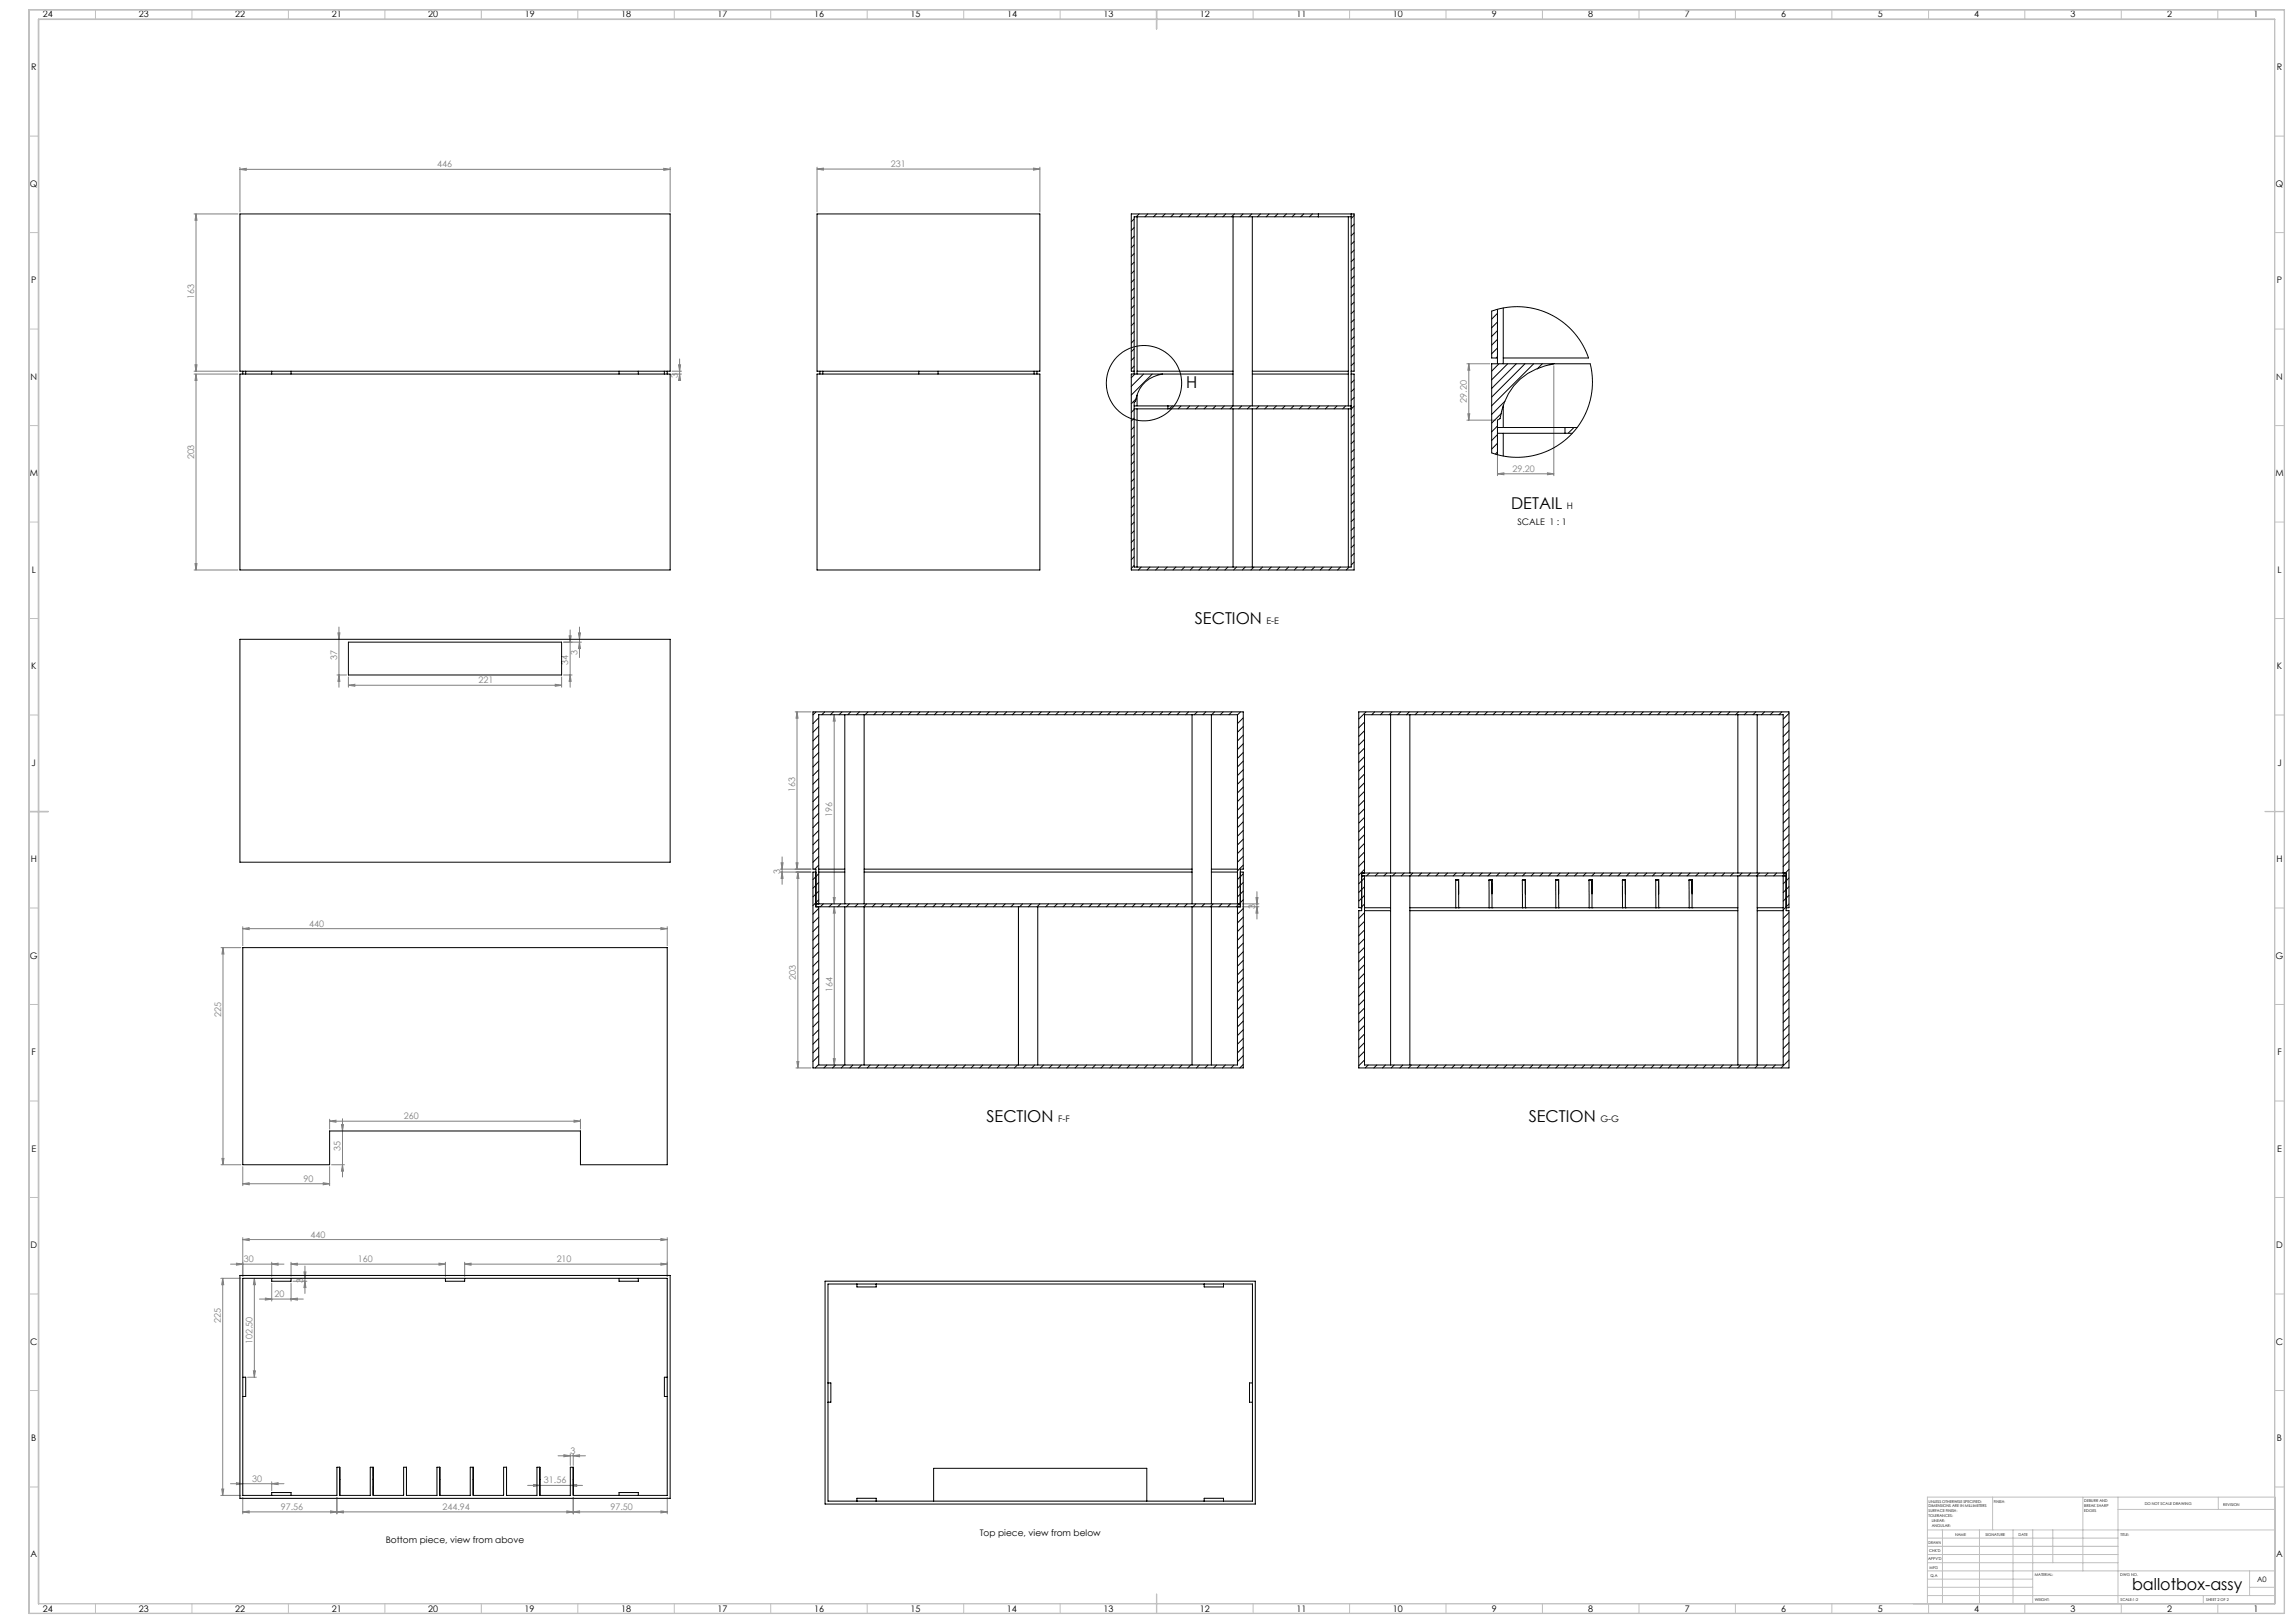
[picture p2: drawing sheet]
<svg xmlns="http://www.w3.org/2000/svg" width="1189mm" height="841mm" viewBox="0 0 1189 841" stroke-linecap="round" stroke-linejoin="round" font-family="sans-serif">
<defs><g id="words">
<g font-size="8.5">
<text x="615" y="201">H</text>
<text x="783" y="264">DETAIL</text>
<text x="619" y="323">SECTION</text>
<text x="511" y="581">SECTION</text>
<text x="792" y="581">SECTION</text>
<text x="1105" y="824">ballotbox-assy</text>
</g>
<g font-size="4.7">
<text x="22" y="9">24</text>
<text x="72" y="9">23</text>
<text x="122" y="9">22</text>
<text x="172" y="9">21</text>
<text x="222" y="9">20</text>
<text x="272" y="9">19</text>
<text x="322" y="9">18</text>
<text x="372" y="9">17</text>
<text x="422" y="9">16</text>
<text x="472" y="9">15</text>
<text x="522" y="9">14</text>
<text x="572" y="9">13</text>
<text x="622" y="9">12</text>
<text x="672" y="9">11</text>
<text x="722" y="9">10</text>
<text x="773" y="9">9</text>
<text x="823" y="9">8</text>
<text x="873" y="9">7</text>
<text x="923" y="9">6</text>
<text x="973" y="9">5</text>
<text x="1023" y="9">4</text>
<text x="1073" y="9">3</text>
<text x="1123" y="9">2</text>
<text x="1168" y="9">1</text>
<text x="16" y="36">R</text>
<text x="1180" y="36">R</text>
<text x="16" y="97">Q</text>
<text x="1179" y="97">Q</text>
<text x="16" y="147">P</text>
<text x="1180" y="147">P</text>
<text x="16" y="197">N</text>
<text x="1180" y="197">N</text>
<text x="15" y="247">M</text>
<text x="1179" y="247">M</text>
<text x="812" y="264">H</text>
<text x="786" y="272">SCALE 1 : 1</text>
<text x="16" y="297">L</text>
<text x="1180" y="297">L</text>
<text x="656" y="323">E-E</text>
<text x="16" y="347">K</text>
<text x="1180" y="347">K</text>
<text x="16" y="397">J</text>
<text x="1180" y="397">J</text>
<text x="16" y="447">H</text>
<text x="1180" y="447">H</text>
<text x="16" y="497">G</text>
<text x="1179" y="497">G</text>
<text x="16" y="547">F</text>
<text x="1180" y="547">F</text>
<text x="548" y="581">F-F</text>
<text x="829" y="581">G-G</text>
<text x="16" y="597">E</text>
<text x="1180" y="597">E</text>
<text x="16" y="647">D</text>
<text x="1180" y="647">D</text>
<text x="16" y="697">C</text>
<text x="1180" y="697">C</text>
<text x="16" y="747">B</text>
<text x="1180" y="747">B</text>
<text x="508" y="796">Top piece, view from below</text>
<text x="200" y="800">Bottom piece, view from above</text>
<text x="16" y="807">A</text>
<text x="1180" y="807">A</text>
<text x="22" y="835">24</text>
<text x="72" y="835">23</text>
<text x="122" y="835">22</text>
<text x="172" y="835">21</text>
<text x="222" y="835">20</text>
<text x="272" y="835">19</text>
<text x="322" y="835">18</text>
<text x="372" y="835">17</text>
<text x="422" y="835">16</text>
<text x="472" y="835">15</text>
<text x="522" y="835">14</text>
<text x="572" y="835">13</text>
<text x="622" y="835">12</text>
<text x="672" y="835">11</text>
<text x="722" y="835">10</text>
<text x="773" y="835">9</text>
<text x="823" y="835">8</text>
<text x="873" y="835">7</text>
<text x="923" y="835">6</text>
<text x="973" y="835">5</text>
<text x="1023" y="835">4</text>
<text x="1073" y="835">3</text>
<text x="1123" y="835">2</text>
<text x="1168" y="835">1</text>
</g>
<g font-size="4.7" fill="#808080">
<text x="227" y="87">446</text>
<text x="462" y="87">231</text>
<text x="101" y="155" transform="rotate(-90 101 155)">163</text>
<text x="351" y="196" transform="rotate(-90 351 196)">3</text>
<text x="760" y="209" transform="rotate(-90 760 209)">29.20</text>
<text x="101" y="238" transform="rotate(-90 101 238)">203</text>
<text x="784" y="244">29.20</text>
<text x="299" y="339" transform="rotate(-90 299 339)">3</text>
<text x="175" y="342" transform="rotate(-90 175 342)">37</text>
<text x="295" y="345" transform="rotate(-90 295 345)">34</text>
<text x="248" y="354">221</text>
<text x="412" y="411" transform="rotate(-90 412 411)">163</text>
<text x="431" y="423" transform="rotate(-90 431 423)">196</text>
<text x="404" y="453" transform="rotate(-90 404 453)">3</text>
<text x="650" y="471" transform="rotate(-90 650 471)">3</text>
<text x="160" y="480">440</text>
<text x="413" y="508" transform="rotate(-90 413 508)">203</text>
<text x="431" y="514" transform="rotate(-90 431 514)">164</text>
<text x="115" y="527" transform="rotate(-90 115 527)">225</text>
<text x="209" y="580">260</text>
<text x="177" y="597" transform="rotate(-90 177 597)">35</text>
<text x="157" y="612">90</text>
<text x="161" y="641">440</text>
<text x="126" y="654">30</text>
<text x="186" y="654">160</text>
<text x="289" y="654">210</text>
<text x="157" y="665" transform="rotate(-90 157 665)">3</text>
<text x="142" y="672">20</text>
<text x="114" y="685" transform="rotate(-90 114 685)">225</text>
<text x="131" y="697" transform="rotate(-90 131 697)">102.50</text>
<text x="296" y="753">3</text>
<text x="131" y="768">30</text>
<text x="282" y="769">31.56</text>
<text x="146" y="782">97.56</text>
<text x="229" y="782">244.94</text>
<text x="316" y="782">97.50</text>
</g>
<text font-size="3.9" x="1170" y="820">A0</text>
<g font-size="2">
<text x="1000" y="779">UNLESS OTHERWISE SPECIFIED:</text>
<text x="1033" y="779">FINISH:</text>
<text x="1080" y="778">DEBURR AND</text>
<text x="1112" y="780">DO NOT SCALE DRAWING</text>
<text x="1000" y="781">DIMENSIONS ARE IN MILLIMETERS</text>
<text x="1000" y="784">SURFACE FINISH:</text>
<text x="1080" y="781">BREAK SHARP</text>
<text x="1080" y="783">EDGES</text>
<text x="1152" y="780">REVISION</text>
<text x="1000" y="786">TOLERANCES:</text>
<text x="1001" y="789">LINEAR:</text>
<text x="1001" y="791">ANGULAR:</text>
<text x="1013" y="796">NAME</text>
<text x="1029" y="796">SIGNATURE</text>
<text x="1046" y="796">DATE</text>
<text x="1099" y="796">TITLE:</text>
<text x="1000" y="800">DRAWN</text>
<text x="999" y="808">APPV'D</text>
<text x="1000" y="804">CHK'D</text>
<text x="1000" y="813">MFG</text>
<text x="1001" y="817">Q.A</text>
<text x="1055" y="817">MATERIAL:</text>
<text x="1099" y="817">DWG NO.</text>
<text x="1055" y="830">WEIGHT:</text>
<text x="1099" y="830">SCALE:1:2</text>
<text x="1143" y="830">SHEET 2 OF 2</text>
</g>
</g></defs>
<circle cx="593" cy="199" r="20" fill="none" stroke="#000" stroke-width=".52"/>
<g fill="none" stroke="#808080" stroke-width=".52">
<path d="M124 88l4-1v1zM124 87v23M124 88h223M344 87l3 1h-3zM347 87v23M423 88l4-1v1zM423 87v23M423 88h116M536 87l3 1h-3zM539 87v23M101 111h22M102 111v3h-1z"/>
<path d="M102 111v81M101 192h22M101 194h22M101 189h1v3zM102 194v3h-1zM102 194v101M348 192h5M348 194h5M352 189h1l-1 3zM352 194l1 3h-1zM352 186v11M760 189h12"/>
<path d="M761 189v29M761 189l1 3h-1zM805 190v56M760 218h15M761 214h1l-1 4zM776 219v27M776 246l3-1v1zM776 246h29M802 245l3 1h-3zM101 295h22M101 292h1v3zM175 328h1v3z"/>
<path d="M176 325v31M292 333h9M295 329h1v4zM296 326v30M300 328h1l-1 3zM300 325v16M300 333l1 3h-1zM175 350h5M176 350v3h-1zM181 355h3v1zM181 351v5M181 355h110"/>
<path d="M288 355h3l-3 1zM291 351v5M292 350h5M296 350v3h-1zM412 369h8M413 369l1 3h-1zM413 369v81M432 370l1 4h-1zM432 370v98M404 452h16M404 450h16M405 447h1l-1 3z"/>
<path d="M405 452l1 3h-1zM405 444v14M413 447h1l-1 3zM414 452v101M414 452v3h-1zM432 465h1l-1 3zM432 470v82M432 470l1 3h-1zM644 468h8M644 470h8M651 465h1l-1 3zM651 470l1 3h-1z"/>
<path d="M651 462v14M115 491h10M116 491v3h-1zM116 491v113M126 481h3v1zM126 480v10M126 481h220M343 481h3l-3 1zM346 480v10M413 553h7M413 550h1v3zM432 549h1l-1 3z"/>
<path d="M171 580v5M178 580v30M301 580v5M171 581l3-1v1zM171 581h130M177 583h1v3zM298 580l3 1h-3zM115 604h10M115 600h1v4zM126 613h3v1zM126 605v9M126 613h45"/>
<path d="M168 613h3l-3 1zM171 605v9M172 604h7M178 604v3h-1zM119 655h28M123 655h3l-3 1zM126 642h3v1zM126 641v20M126 642h220M141 655h3v1zM141 654v7M151 655h3v1z"/>
<path d="M151 654v7M151 655h80M158 659h1l-1 3zM158 656v14M228 655h3l-3 1zM231 654v7M241 655h3v1zM241 655h105M241 654v7M343 642h3l-3 1zM343 655h3l-3 1zM346 641v20"/>
<path d="M114 662h11M115 662l1 4h-1zM115 662v113M132 662v52M132 662v4h-1zM134 673h23M138 673h3l-3 1zM141 665v9M151 673h3v1zM151 665v9M152 664h7M158 664l1 3h-1z"/>
<path d="M128 714h5M131 710h1v4zM289 754h14M292 754h4l-4 1zM296 753v6M297 754h3v1zM297 753v6M114 775h11M115 772h1l-1 3zM119 769h28M123 768l3 1h-3zM126 776v8"/>
<path d="M141 769l3-1v1zM141 768v4M175 776v8M273 770h29M277 769l3 1h-3zM296 770l3-1v1zM297 776v8M346 776v8M126 783h3v1zM171 783h4l-4 1zM175 783h3v1zM294 783h3l-3 1z"/>
<path d="M297 783h3v1zM343 783h3l-3 1zM346 783h-220"/>
</g>
<g fill="none" stroke="#c0c0c0" stroke-width=".52">
<path d="M49 5v5M99 5v5M149 5v5M199 5v5M249 5v5M299 5v5M349 5v5M399 5v5M449 5v5M499 5v5M549 5v5M649 5v5"/>
<path d="M699 5v5M749 5v5M799 5v5M849 5v5M899 5v5M949 5v5M1000 5v5M1049 5v5M1099 5v5M1149 5v5M15 71h5M1179 71h5"/>
<path d="M15 121h5M1179 121h5M15 171h5M1179 171h5M15 221h5M1179 221h5M15 271h5M1179 271h5M15 321h5M1179 321h5M15 371h5M1179 371h5"/>
<path d="M15 471h5M1179 471h5M15 521h5M1179 521h5M15 571h5M1179 571h5M15 621h5M1179 621h5M15 671h5M1179 671h5M15 721h5M1179 721h5"/>
<path d="M15 771h5M1033 776v17M1080 776v38M1098 776v55M1150 776v6M1179 771h5M1179 776h-180v55M999 793h180M999 797h99M1007 793v38M1026 793v38M1043 793v38"/>
<path d="M1054 793v38M1064 793v17M1098 782h81M999 810h99M999 806h99M999 801h99M999 818h55M999 814h180M1166 814v13M49 831v5M99 831v5M149 831v5"/>
<path d="M199 831v5M249 831v5M299 831v5M349 831v5M399 831v5M449 831v5M499 831v5M549 831v5M649 831v5M699 831v5M749 831v5M799 831v5"/>
<path d="M849 831v5M899 831v5M949 831v5M999 827h180M999 823h55M1000 831v5M1049 831v5M1099 831v5M1142 827v4M1149 831v5M1166 823h13"/>
</g>
<path d="M15 5h1169v831h-1169zM20 10h1159v821h-1159zM599 5v10M15 421h10M1174 421h10M599 826v10" fill="none" stroke="#c0c0c0" stroke-width=".7"/>
<g fill="#808080">
<path d="M296 770l3-1v1zM277 769l3 1h-3z"/>
<path d="M294 783h3l-3 1zM175 783h3v1z"/>
<path d="M343 481h3l-3 1zM126 481h3v1zM298 580l3 1h-3zM171 581l3-1v1zM151 673h3v1zM138 673h3l-3 1zM141 655h3v1zM123 655h3l-3 1zM141 769l3-1v1zM123 768l3 1h-3zM171 783h4l-4 1zM126 783h3v1zM297 754h3v1zM292 754h4l-4 1z"/>
<path d="M124 88l4-1v1zM344 87l3 1h-3zM423 88l4-1v1zM536 87l3 1h-3zM181 355h3v1zM288 355h3l-3 1zM126 613h3v1zM168 613h3l-3 1zM297 783h3v1zM343 783h3l-3 1zM241 655h3v1zM343 655h3l-3 1zM151 655h3v1zM228 655h3l-3 1zM776 246l3-1v1zM802 245l3 1h-3z"/>
<path d="M343 642h3l-3 1zM126 642h3v1z"/>
<path d="M296 350v3h-1zM295 329h1v4zM176 350v3h-1zM175 328h1v3zM158 664l1 3h-1zM158 659h1l-1 3zM761 214h1l-1 4zM761 189l1 3h-1z"/>
<path d="M131 710h1v4zM132 662v4h-1z"/>
<path d="M102 111v3h-1zM101 189h1v3zM102 194v3h-1zM101 292h1v3zM352 189h1l-1 3zM352 194l1 3h-1zM300 328h1l-1 3zM300 333l1 3h-1zM116 491v3h-1zM115 600h1v4zM177 583h1v3zM178 604v3h-1zM115 662l1 4h-1zM115 772h1l-1 3zM414 452v3h-1zM413 550h1v3zM432 470l1 3h-1zM432 549h1l-1 3zM432 370l1 4h-1zM432 465h1l-1 3zM651 465h1l-1 3zM651 470l1 3h-1zM413 369l1 3h-1zM413 447h1l-1 3zM405 447h1l-1 3zM405 452l1 3h-1z"/>
</g>
<g fill="none" stroke="#000" stroke-width=".52">
<path d="M124 111h223v81h-223zM423 111h116v81h-116zM588 113l-2 2M588 118l-2 1M589 112v82M590 111l-1 1M595 111l-2 1M599 111l-1 1M604 111l-2 1M608 111l-1 1M613 111l-2 1M617 111l-1 1"/>
<path d="M622 111l-2 1M626 111l-1 1M631 111l-2 1M635 111l-1 1M639 112v98l-1 2M640 111l-2 1M644 111l-1 1M649 111l-2 1M649 112v98M653 111l-1 1M658 111l-2 1M662 111l-1 1"/>
<path d="M667 111l-2 1M671 111l-1 1M676 111l-2 1M680 111l-1 1M683 111v1M683 112h.1M699 112v98M700 111v183h-112v-86h1a16 16 0 0 1 13-14M700 112h-112v82M702 116l-2 2M702 112l-2 1M588 122l-2 2"/>
<path d="M588 127l-2 1M588 131l-2 2M588 136l-2 1M702 130l-2 1M702 134l-2 2M702 121l-2 1M702 125l-2 2M702 139l-2 1M588 140l-2 2M588 145l-2 1M588 149l-2 2M588 154l-2 1"/>
<path d="M588 158l-2 2M702 143l-2 2M702 148l-2 1M702 152l-2 2M702 157l-2 1M779 160v29M588 163l-2 1M588 167l-2 2M588 172l-2 1M588 176l-2 2M702 161l-2 2M702 166l-2 1"/>
<path d="M702 179l-2 2M702 170l-2 2M702 175l-2 1M776 162l-3 3M776 167l-3 3M776 171l-3 3M776 176l-3 3M776 160v29M124 194h223v101h-223zM126 192v2M127 192v2M141 192v2"/>
<path d="M151 192v2M321 192v2M331 192v2M344 192v2M346 192v2M423 194h116v101h-116zM425 192v2M426 192v2M476 192v2M486 192v2M536 192v2M537 192v2"/>
<path d="M588 192h-2v-81h116v81h-2M588 181l-2 1M588 185l-2 2M588 190l-2 1M588 194l-2 2M589 192h50M593 194l-7 6M597 194l-11 11M602 194h-1M639 194h-53v101h116v-101h-2M649 192h50M649 194h50"/>
<path d="M702 197l-2 1M702 183l-2 2M702 188l-2 1M773 189h51l1 9v7l-3 9-4 7-4 4-4 4-6 4-5 2-7 2h-7l-6-1-6-1zM776 180l-3 3M776 185l-1 1M776 186h-3v-25l6-1 7-1h5l7 2 7 2 5 4 5 4 3 4 3 5 2 6h-44M777 189l-4 3M781 189l-8 8M786 189l-13 12M790 189l-17 17M795 189l-22 21"/>
<path d="M799 189l-2 2M804 189h-1M805 189a32 32 0 0 0-28 28l-1 1v18M588 210h112M588 212h112M588 212l-2 2M588 217l-2 1M589 207l-3 2M589 205v5M589 212v82M605 210v2M608 210l-2 2"/>
<path d="M612 210l-1 2M617 210l-2 2M621 210l-1 2M626 210l-2 2M630 210l-1 2M635 210l-2 2M639 212v82M644 210l-2 2M648 210l-1 2M649 212v82M653 210l-2 2M657 210l-1 2"/>
<path d="M662 210l-2 2M666 210l-1 2M671 210l-2 2M675 210l-2 2M679 210l-1 2M684 210l-2 2M688 210l-1 2M693 210l-2 2M697 210l-1 2M699 212v82M702 201l-2 2M702 206l-2 1"/>
<path d="M702 210l-2 2M702 215l-2 1M702 219l-2 2M778 214l-5 5M779 210v12M780 208l-7 7M588 221l-2 2M588 226l-2 1M588 230l-2 2M588 235l-2 1M588 239l-2 2M702 224l-2 1"/>
<path d="M702 228l-2 2M702 233l-2 1M702 237l-2 2M776 221l-3 3M776 225l-3 3M776 230l-3 3M776 234l-1 1M776 222h41M776 225h39M779 225v11M811 222v3M811 222h.1"/>
<path d="M816 222l-3 3M588 244l-2 1M588 248l-2 2M588 253l-2 1M588 257l-2 2M702 242l-2 1M702 246l-2 2M702 251l-2 1M702 255l-2 2M702 260l-2 1M588 262l-2 1M588 266l-2 2"/>
<path d="M588 271l-2 1M588 275l-2 2M588 280l-2 1M702 264l-2 2M702 269l-2 1M702 273l-2 2M702 278l-2 1M588 284l-2 2M588 289l-2 1M588 293l-2 2M592 294l-2 1M596 294l-1 1"/>
<path d="M600 294l-1 1M605 294l-2 1M609 294l-1 1M614 294l-2 1M618 294l-1 1M623 294l-2 1M627 294l-1 1M632 294l-2 1M636 294l-1 1M641 294l-2 1M645 294l-1 1M650 294l-2 1"/>
<path d="M654 294l-1 1M659 294l-2 1M663 294l-1 1M668 294l-2 1M672 294l-1 1M677 294l-2 1M681 294l-1 1M686 294l-2 1M690 294l-1 1M695 294l-2 1M699 294l-1 1M702 282l-2 2"/>
<path d="M702 287l-2 1M702 291l-2 2M124 331h223v116h-223zM181 333h110v17h-110zM421 369h223v81h-1v20h-220v-20h-2zM423 369l-2 1M424 372l-3 3M424 376l-3 3M427 369l-1 1M432 369l-2 1M436 369l-1 1M438 370v98"/>
<path d="M441 369l-2 1M445 369l-1 1M448 370v98M450 369l-2 1M454 369l-1 1M459 369l-2 1M463 369l-1 1M468 369l-2 1M472 369l-1 1M477 369l-2 1M481 369l-1 1M486 369l-2 1"/>
<path d="M490 369l-1 1M495 369l-2 1M499 369l-1 1M504 369l-2 1M508 369l-1 1M513 369l-2 1M517 369l-1 1M522 369l-2 1M526 369l-1 1M531 369l-2 1M535 369l-1 1M540 369l-2 1"/>
<path d="M544 369l-1 1M549 369l-2 1M553 369l-1 1M558 369l-2 1M562 369l-1 1M567 369l-2 1M571 369l-1 1M576 369l-2 1M580 369l-1 1M585 369l-2 1M589 369l-1 1M594 369l-2 1"/>
<path d="M598 369l-1 1M603 369l-2 1M607 369l-1 1M612 369l-2 1M616 369l-1 1M618 370v98M621 369l-2 1M625 369l-2 1M628 370v98M629 369l-1 1M634 369l-2 1M638 369l-1 1"/>
<path d="M641 370v98M641 370h-217v98M643 369l-2 1M644 372l-3 3M644 376l-3 3M707 374l-3 3M707 379l-3 3M708 369l-4 4M713 369l-2 1M717 369l-1 1M721 370v82M722 369l-2 1"/>
<path d="M726 369l-2 1M730 369l-1 1M731 370v82M735 369l-2 1M739 369l-1 1M744 369l-2 1M748 369l-1 1M753 369l-2 1M757 369l-1 1M762 369l-2 1M766 369l-1 1M771 369l-2 1"/>
<path d="M775 369l-1 1M780 369l-2 1M784 369l-1 1M789 369l-2 1M793 369l-1 1M798 369l-2 1M802 369l-1 1M807 369l-2 1M811 369l-1 1M816 369l-2 1M820 369l-1 1M825 369l-2 1"/>
<path d="M829 369l-1 1M834 369l-2 1M838 369l-1 1M843 369l-2 1M847 369l-1 1M852 369l-2 1M856 369l-1 1M861 369l-2 1M865 369l-1 1M870 369l-2 1M874 369l-1 1M879 369l-2 1"/>
<path d="M883 369l-1 1M888 369l-2 1M892 369l-1 1M897 369l-2 1M901 370v82M901 369l-1 1M906 369l-2 1M910 369l-1 1M911 370v82M915 369l-2 1M919 369l-1 1M924 369l-2 1"/>
<path d="M927 370l-3 3M927 374l-3 3M927 379l-3 3M424 381l-3 3M424 385l-3 3M424 390l-3 3M424 394l-3 3M424 399l-3 3M644 385l-3 3M644 399l-3 3M644 390l-3 3M644 381l-3 3"/>
<path d="M644 394l-3 3M707 383l-3 3M707 388l-3 3M707 392l-3 3M707 397l-3 3M927 383l-3 3M927 388l-3 3M927 392l-3 3M927 397l-3 3M424 403l-3 3M424 408l-3 3M424 412l-3 3"/>
<path d="M424 417l-3 3M644 417l-3 3M644 403l-3 3M644 408l-3 3M644 412l-3 3M707 401l-3 3M707 406l-3 3M707 410l-3 3M707 415l-3 3M707 419l-3 3M927 401l-3 3M927 406l-3 3"/>
<path d="M927 410l-3 3M927 415l-3 3M927 419l-3 3M424 421l-3 3M424 426l-3 3M424 430l-3 3M424 435l-3 3M424 439l-3 3M644 421l-3 3M644 430l-3 3M644 435l-3 3M644 426l-3 3"/>
<path d="M644 439l-3 3M707 424l-3 3M707 428l-3 3M707 432l-3 3M707 437l-3 3M927 424l-3 3M927 428l-3 3M927 433l-3 3M927 437l-3 3M423 452h-2v101h223v-101h-1M424 453l-3 3M424 457l-3 3"/>
<path d="M424 444l-3 3M424 448l-2 2M424 450h14M424 452h14M448 450h170M448 452h170M628 450h13M628 452h13M644 448l-3 3M644 453l-3 3M644 457l-3 3M644 444l-3 3"/>
<path d="M706 452h220v20h1v81h-223v-81h2zM706 454h220M707 452v-82h217v82M707 454v98h217v-98M707 459l-3 3M707 441l-3 3M707 446l-3 3M707 450l-3 3M707 455l-3 3M710 452l-2 2M714 452l-1 2M719 452l-2 2"/>
<path d="M721 454v98M723 452l-1 2M728 452l-2 2M732 452l-1 2v98M737 452l-2 2M741 452l-1 2M746 452l-2 2M750 452l-1 2M754 456l1 14M754 456h2M755 452l-2 2M756 456v14"/>
<path d="M756 456h-2M756 456h.1M756 456v7M759 452l-1 2M764 452l-2 2M768 452l-1 2M772 456v14M772 456h1M773 452l-2 2M773 456v14M773 456h-1M773 456h.1"/>
<path d="M773 456v7M777 452l-1 2M782 452l-2 2M786 452l-1 2M789 456v14M789 456h2M791 456v14M791 456h.1M791 456v7M791 456h-2M791 452l-2 2M795 452l-1 2"/>
<path d="M800 452l-2 2M804 452l-1 2M806 456v14M806 456h2M808 456v14M808 456h.1M808 456v7M808 456h-2M809 452l-2 2M813 452l-1 2M818 452l-2 2M822 452l-1 2"/>
<path d="M824 456v14M824 456h1M825 456v14M825 456h-1M825 456h.1M825 456v7M827 452l-2 2M831 452l-1 2M836 452l-2 2M840 452l-1 2M841 456v14M841 456h1"/>
<path d="M842 456v14M842 456h.1M842 456v7M842 456h-1M845 452l-2 2M849 452l-1 2M854 452l-2 2M858 452l-1 2M858 456v14M858 456h2M860 456v14M860 456h.1"/>
<path d="M860 456v7M860 456h-2M863 452l-2 2M867 452l-2 2M871 452l-1 2M875 456v14M875 456h2M876 452l-2 2M877 456v14M877 456h-2M877 456h.1M877 456v7"/>
<path d="M880 452l-1 2M885 452l-2 2M889 452l-1 2M894 452l-2 2M898 452l-1 2M901 454v98M903 452l-2 2M907 452l-1 2M911 454v98M912 452l-2 2M916 452l-1 2M921 452l-2 2"/>
<path d="M927 441l-3 3M927 446l-3 3M927 450l-3 4M927 455l-3 3M927 459l-3 3M423 468h220M424 462l-3 3M424 466l-3 3M424 471l-3 3M424 475l-3 3M424 480l-3 3M424 470v82h217v-82"/>
<path d="M427 468l-2 2M431 468l-1 2M436 468l-2 2M438 470v82M440 468l-1 2M445 468l-2 2M448 470v82M449 468l-1 2M454 468l-2 2M458 468l-1 2M463 468l-2 2M467 468l-1 2"/>
<path d="M472 468l-2 2M476 468l-1 2M481 468l-2 2M485 468l-1 2M490 468l-2 2M494 468l-1 2M499 468l-2 2M503 468l-1 2M508 468l-2 2M512 468l-1 2M517 468l-2 2M521 468l-1 2"/>
<path d="M525 468l-1 2M528 470v82M530 468l-2 2M534 468l-1 2M538 470v82M539 468l-2 2M543 468l-1 2M548 468l-2 2M552 468l-1 2M557 468l-2 2M561 468l-1 2M566 468l-2 2"/>
<path d="M570 468l-1 2M575 468l-2 2M579 468l-1 2M584 468l-2 2M588 468l-1 2M593 468l-2 2M597 468l-1 2M602 468l-2 2M606 468l-1 2M611 468l-2 2M615 468l-1 2M618 470v82"/>
<path d="M620 468l-2 2M624 468l-1 2M628 470v82M629 468l-2 2M633 468l-1 2M638 468l-2 2M644 462l-3 3M644 466l-3 4M644 471l-3 3M644 475l-3 3M644 480l-3 3M706 470h-2v-101h223v101h-1"/>
<path d="M707 472h14M707 470h14M707 464l-3 3M707 468l-2 2M707 473l-3 3M707 477l-3 3M731 472h170M731 470h170M755 470h.1M756 470h.1M772 470h.1M773 470h.1"/>
<path d="M789 470h.1M791 470h.1M806 470h.1M808 470h.1M824 470h.1M825 470h.1M841 470h.1M842 470h.1M858 470h.1M860 470h.1M875 470h.1M877 470h.1"/>
<path d="M911 472h13M911 470h13M927 464l-3 3M927 468l-3 3M927 473l-3 3M927 477l-3 3M126 491h220v113h-45v-18h-130v18h-45zM424 484l-3 3M424 489l-3 3M424 493l-3 3M424 498l-3 3M644 484l-3 3"/>
<path d="M644 489l-3 3M644 493l-3 3M644 498l-3 3M707 491l-3 3M707 495l-3 3M707 482l-3 3M707 486l-3 3M707 500l-3 3M927 482l-3 3M927 486l-3 3M927 491l-3 3M927 495l-3 3"/>
<path d="M927 500l-3 3M424 502l-3 3M424 507l-3 3M424 511l-3 3M424 516l-3 3M644 502l-3 3M644 507l-3 3M644 511l-3 3M644 516l-3 3M707 504l-3 3M707 509l-3 3M707 513l-3 3"/>
<path d="M707 518l-3 3M927 504l-3 3M927 509l-3 3M927 513l-3 3M927 518l-3 3M424 520l-3 3M424 525l-3 3M424 529l-3 3M424 534l-3 3M424 538l-3 3M644 520l-3 3M644 525l-3 3"/>
<path d="M644 529l-3 3M644 534l-3 3M644 538l-3 3M707 522l-3 3M707 527l-3 3M707 536l-3 3M707 531l-3 3M927 522l-3 3M927 527l-3 3M927 531l-3 3M927 536l-3 3M424 543l-3 3"/>
<path d="M424 547l-3 3M424 552l-1 1M429 552l-2 1M433 552l-1 1M438 552l-2 1M442 552l-1 1M447 552l-2 1M451 552l-1 1M455 552l-1 1M460 552l-2 1M464 552l-1 1M469 552l-2 1"/>
<path d="M473 552l-1 1M478 552l-2 1M482 552l-1 1M487 552l-2 1M491 552l-1 1M496 552l-2 1M500 552l-1 1M505 552l-2 1M509 552l-1 1M514 552l-2 1M518 552l-1 1M523 552l-2 1"/>
<path d="M527 552l-1 1M532 552l-2 1M536 552l-1 1M541 552l-2 1M545 552l-1 1M550 552l-2 1M554 552l-1 1M559 552l-2 1M563 552l-1 1M568 552l-2 1M572 552l-1 1M577 552l-2 1"/>
<path d="M581 552l-1 1M586 552l-2 1M590 552l-1 1M595 552l-2 1M599 552l-1 1M604 552l-2 1M608 552l-1 1M613 552l-2 1M617 552l-1 1M622 552l-2 1M626 552l-1 1M631 552l-2 1"/>
<path d="M635 552l-1 1M640 552l-2 1M644 543l-3 3M644 547l-3 3M644 552l-1 1M707 540l-3 3M707 545l-3 3M707 549l-3 3M709 552l-1 1M714 552l-2 1M718 552l-1 1M723 552l-2 1"/>
<path d="M727 552l-1 1M732 552l-2 1M736 552l-1 1M741 552l-2 1M745 552l-1 1M750 552l-2 1M754 552l-1 1M759 552l-2 1M763 552l-1 1M767 552l-1 1M772 552l-2 1M776 552l-1 1"/>
<path d="M781 552l-2 1M785 552l-1 1M790 552l-2 1M794 552l-1 1M799 552l-2 1M803 552l-1 1M808 552l-2 1M812 552l-1 1M817 552l-2 1M821 552l-1 1M826 552l-2 1M830 552l-1 1"/>
<path d="M835 552l-2 1M839 552l-1 1M844 552l-2 1M848 552l-1 1M853 552l-2 1M857 552l-1 1M862 552l-2 1M866 552l-1 1M871 552l-2 1M875 552l-1 1M880 552l-2 1M884 552l-1 1"/>
<path d="M889 552l-2 1M893 552l-1 1M898 552l-2 1M902 552l-1 1M907 552l-2 1M911 552l-1 1M916 552l-2 1M920 552l-1 1M927 540l-3 3M927 545l-3 3M927 549l-4 4M124 661h223v115h-223z"/>
<path d="M141 662v2h10v-2M231 662v2h10v-2M321 662v2h10v-2M428 664h223v115h-223zM429 665h220v113h-220zM444 665v2h10v-2M624 665v2h10v-2M126 714h1v10h-1M346 714h-2v10h2M429 717h2v10h-2M649 717h-1v10h1M141 775v-2h10v2"/>
<path d="M176 760v15M176 760h-1v15h-49v-113h220v113h-49M193 760v15M193 760h-1v15h-16M211 760v15M211 760h-2v15h-16M228 760v15M228 760h-2v15h-15M245 760v15M245 760h-1v15h-16M263 760v15M263 760h-2v15h-16"/>
<path d="M280 760v15M280 760h-2v15h-15M297 760v15M297 760h-1v15h-16M321 775v-2h10v2M444 778v-2h10v2M484 778v-17h110v17M624 778v-2h10v2"/>
</g>
<use href="#words"/>
</svg>
